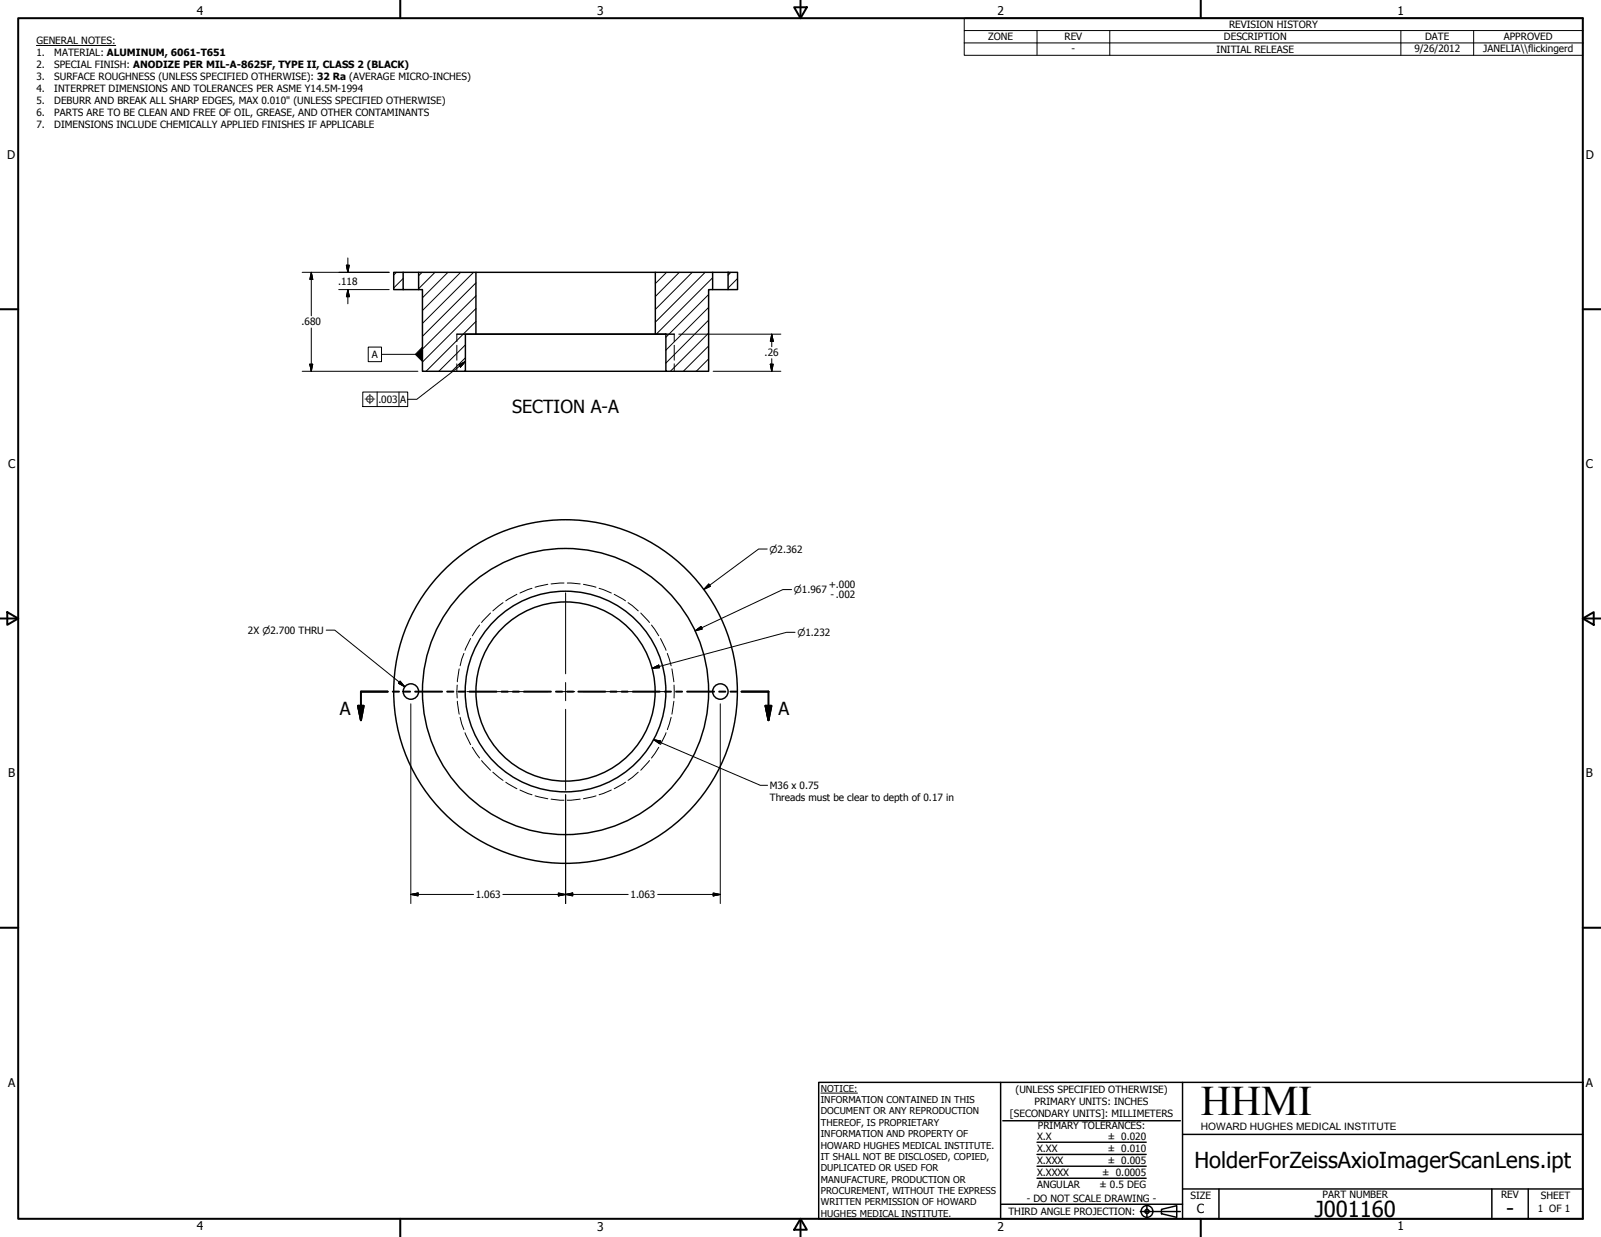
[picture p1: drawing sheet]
<svg xmlns="http://www.w3.org/2000/svg" width="559mm" height="432mm" viewBox="0 0 559 432" stroke-linecap="round" stroke-linejoin="round" font-family="sans-serif">
<defs><g id="words">
<text font-size="14.7" x="419.1" y="389.2">HHMI</text>
<g font-size="7.7">
<text x="416.9" y="407.6">HolderForZeissAxioImagerScanLens.ipt</text>
<text x="458.9" y="424.8">J001160</text>
<text x="525.7" y="424.4">-</text>
</g>
<g font-size="6.3">
<text x="178.8" y="144">SECTION A-A</text>
<text x="118.6" y="249.5">A</text>
<text x="271.7" y="249.5">A</text>
</g>
<text font-size="4.4" x="417.8" y="423.5">C</text>
<g font-size="4.2">
<text x="68.7" y="5.3">4</text>
<text x="208.4" y="5.3">3</text>
<text x="348.1" y="5.3">2</text>
<text x="487.8" y="5.3">1</text>
<text x="2.5" y="55.5">D</text>
<text x="553.5" y="55.5">D</text>
<text x="2.8" y="163.4">C</text>
<text x="553.5" y="163.4">C</text>
<text x="2.9" y="271.4">B</text>
<text x="553.5" y="271.4">B</text>
<text x="2.8" y="379.3">A</text>
<text x="553.5" y="379.3">A</text>
<text x="68.7" y="429.5">4</text>
<text x="208.4" y="429.6">3</text>
<text x="348.1" y="429.6">2</text>
<text x="487.8" y="429.5">1</text>
</g>
<text font-size="3.6" x="419.1" y="394.3">HOWARD HUGHES MEDICAL INSTITUTE</text>
<g font-size="3.5">
<text x="429" y="9.8">REVISION HISTORY</text>
<text x="12.7" y="15.3">GENERAL NOTES:</text>
<text x="344.9" y="14.1">ZONE</text>
<text x="371.5" y="14.1">REV</text>
<text x="427.2" y="14.1">DESCRIPTION</text>
<text x="497.4" y="14.1">DATE</text>
<text x="524.9" y="14.1">APPROVED</text>
<text x="12.7" y="19.5">1.</text>
<text x="12.7" y="23.7">2.</text>
<text x="18.9" y="19.5">MATERIAL: ALUMINUM, 6061-T651</text>
<text x="18.9" y="23.7">SPECIAL FINISH: ANODIZE PER MIL-A-8625F, TYPE II, CLASS 2 (BLACK)</text>
<text x="374" y="18.3">-</text>
<text x="424.6" y="18.4">INITIAL RELEASE</text>
<text x="493.6" y="18.2">9/26/2012</text>
<text x="517.7" y="18.1">JANELIA\\flickingerd</text>
<text x="12.7" y="27.8">3.</text>
<text x="18.9" y="27.8">SURFACE ROUGHNESS (UNLESS SPECIFIED OTHERWISE): 32 Ra (AVERAGE MICRO-INCHES)</text>
<text x="12.7" y="32">4.</text>
<text x="18.9" y="32">INTERPRET DIMENSIONS AND TOLERANCES PER ASME Y14.5M-1994</text>
<text x="12.7" y="36.2">5.</text>
<text x="12.7" y="40.4">6.</text>
<text x="18.9" y="36.2">DEBURR AND BREAK ALL SHARP EDGES, MAX 0.010&quot; (UNLESS SPECIFIED OTHERWISE)</text>
<text x="18.9" y="40.4">PARTS ARE TO BE CLEAN AND FREE OF OIL, GREASE, AND OTHER CONTAMINANTS</text>
<text x="12.7" y="44.6">7.</text>
<text x="18.9" y="44.6">DIMENSIONS INCLUDE CHEMICALLY APPLIED FINISHES IF APPLICABLE</text>
<text x="118" y="99.3">.118</text>
<text x="105.3" y="113.6">.680</text>
<text x="129.8" y="125">A</text>
<text x="266.9" y="124.4">.26</text>
<text x="132.1" y="140.7">.003</text>
<text x="139.7" y="140.7">A</text>
<text x="289.2" y="205.2">+.000</text>
<text x="289.9" y="208.7">- .002</text>
<text x="86.6" y="221.2">2X ⌀2.700 THRU</text>
<text x="268.7" y="275.4">M36 x 0.75</text>
<text x="268.7" y="279.6">Threads must be clear to depth of 0.17 in</text>
<text x="166.1" y="313.5">1.063</text>
<text x="220.1" y="313.5">1.063</text>
<text x="354.5" y="381.6">(UNLESS SPECIFIED OTHERWISE)</text>
<text x="352.5" y="390">[SECONDARY UNITS]: MILLIMETERS</text>
<text x="361.1" y="385.8">PRIMARY UNITS: INCHES</text>
<text x="362.3" y="394.1">PRIMARY TOLERANCES:</text>
<text x="361.9" y="397.9">X.X</text>
<text x="386.7" y="398">± 0.020</text>
<text x="361.9" y="402.1">X.XX</text>
<text x="361.9" y="406.3">X.XXX</text>
<text x="386.7" y="402.1">± 0.010</text>
<text x="386.7" y="406.3">± 0.005</text>
<text x="361.9" y="410.5">X.XXXX</text>
<text x="384.7" y="410.5">± 0.0005</text>
<text x="358.4" y="419.7">- DO NOT SCALE DRAWING -</text>
<text x="361.9" y="414.6">ANGULAR</text>
<text x="383.8" y="414.7">± 0.5 DEG</text>
<text x="415.5" y="418.4">SIZE</text>
<text x="461.6" y="418.3">PART NUMBER</text>
<text x="523.9" y="418.3">REV</text>
<text x="537.8" y="418.4">SHEET</text>
<text x="352" y="424.2">THIRD ANGLE PROJECTION:</text>
<text x="536.7" y="423.2">1 OF 1</text>
</g>
<g font-size="3.3">
<text x="127.1" y="141.2">⌖</text>
<text x="268.5" y="192.9">⌀2.362</text>
<text x="277.1" y="207.1">⌀1.967</text>
<text x="278.3" y="221.9">⌀1.232</text>
<text x="286.5" y="381.1">NOTICE:</text>
<text x="286.5" y="385">INFORMATION CONTAINED IN THIS</text>
<text x="286.5" y="389">DOCUMENT OR ANY REPRODUCTION</text>
<text x="286.5" y="392.9">THEREOF, IS PROPRIETARY</text>
<text x="286.5" y="396.9">INFORMATION AND PROPERTY OF</text>
<text x="286.5" y="400.9">HOWARD HUGHES MEDICAL INSTITUTE.</text>
<text x="286.5" y="404.9">IT SHALL NOT BE DISCLOSED, COPIED,</text>
<text x="286.5" y="408.9">DUPLICATED OR USED FOR</text>
<text x="286.5" y="412.8">MANUFACTURE, PRODUCTION OR</text>
<text x="286.5" y="416.8">PROCUREMENT, WITHOUT THE EXPRESS</text>
<text x="286.5" y="420.8">WRITTEN PERMISSION OF HOWARD</text>
<text x="286.5" y="424.8">HUGHES MEDICAL INSTITUTE.</text>
</g>
</g></defs>
<!-- layer: Visible (ANSI) -->
<g fill="none" stroke="#000" stroke-width=".51">
<path d="M140.7 95.1h5.4M146.1 95.1h20v21.5h-3.7v13h-15v-28.5h-1.3zM166.1 95.1h62.6M228.7 95.1h20v6h-1.4v28.5h-14.9v-13h-3.7zM248.7 95.1h5.4M254.1 95.1h3.3v6h-3.3zM140.7 101.1v-6h-3.3v6h8.7M159.4 116.6h75.9M248.7 101.1h5.4M162.4 129.6h70M228.7 241.4a31.3 31.3 0 0 0-46.3-27.4 31.3 31.3 0 0 0-1.9 53.7 31.3 31.3 0 0 0 48.1-24.1l.1-2.2M247.3 241.4a49.9 49.9 0 0 0-73.9-43.8 49.9 49.9 0 0 0-2.9 85.9 49.9 49.9 0 0 0 76.7-38.7l.1-3.4"/>
<path d="M257.4 241.4a60 60 0 0 0-88.8-52.6 60 60 0 0 0-3.5 103.2 60 60 0 0 0 92.1-46.5l.2-4.1"/>
<circle cx="143.4" cy="241.4" r="2.7"/>
<circle cx="197.4" cy="241.4" r="35"/>
<circle cx="251.4" cy="241.4" r="2.7"/>
</g>
<!-- layer: Hidden Narrow (ANSI) -->
<g fill="none" stroke="#000" stroke-width=".35">
<path d="M159.4 116.6v2.7M235.3 116.6v2.7M159.4 120.5v5.2M159.4 127v2.6M235.3 120.5v5.2M235.3 127v2.6M167.4 218.2l-2.6 3.7M171.2 214l-3.1 3.3M175.6 210.4l-3.6 2.8M180.4 207.5l-3.9 2.2M185.7 205.4l-4.2 1.6M191.2 204l-4.4 1"/>
<path d="M196.8 203.5l-4.5 .3M198 203.5l4.5 .3M203.6 204l4.4 1M209.1 205.4l4.3 1.6M214.4 207.5l3.9 2.2M219.2 210.4l3.6 2.8M223.6 214l3.1 3.3M227.4 218.2l2.5 3.7M159.6 239.1v4.5M160.3 233.5l-.7 4.5M161.9 228.1l-1.3 4.3M164.3 222.9l-2 4.1"/>
<path d="M230.6 222.9l1.9 4.1M232.9 228.1l1.4 4.3M234.5 233.5l.7 4.5M235.3 239.1v4.5M159.6 244.8l.7 4.5M160.6 250.4l1.3 4.3M162.3 255.8l2 4.1M232.5 255.8l-1.9 4.1M234.3 250.4l-1.4 4.3M235.2 244.8l-.7 4.5M164.8 260.9l2.6 3.7M168.1 265.5l3.1 3.4"/>
<path d="M172 269.6l3.6 2.8M176.5 273l3.9 2.3M181.5 275.8l4.2 1.6M186.8 277.8l4.4 1M192.3 279l4.5 .3M202.5 279l-4.5 .3M208 277.8l-4.4 1M213.4 275.8l-4.3 1.6M218.3 273l-3.9 2.3M222.8 269.6l-3.6 2.8M226.7 265.5l-3.1 3.4M229.9 260.9l-2.5 3.7"/>
</g>
<!-- layer: Section Line (ANSI) -->
<g fill="none" stroke="#000" stroke-width=".7">
<path d="M125 246.4h1.9l-.9 5zM135.3 241.4h-9.3v10M137.1 241.4h2.2M141 241.4h2.1M144.9 241.4h9.4M156.1 241.4h2.1M160 241.4h2.1M163.9 241.4h9.4M175.1 241.4h2.1M179 241.4h2.1M182.9 241.4h9.4M194.1 241.4h2.1"/>
<path d="M198 241.4h2.1M201.9 241.4h9.4M213 241.4h2.2M217 241.4h2.1M220.9 241.4h9.4M232 241.4h2.2M236 241.4h2.1M239.8 241.4h9.4M251 241.4h2.2M255 241.4h2M258.8 241.4h9.4v10M267.2 246.4h2l-1 5z"/>
</g>
<path d="M125 246.4l1 5zM125 246.4h1.9l-.9 5zM267.2 246.4l1 5zM267.2 246.4h2l-1 5z" fill="#000" stroke="#000" stroke-width=".7"/>
<!-- layer: Border (ANSI) -->
<g fill="none" stroke="#000" stroke-width=".7">
<path d="M6.3 6.3h546.1v419.1h-546.1zM139.7 0v6.3M277.2 2.5h4.4l-2.2 3.8zM279.4 0v6.3M419.1 0v6.3M0 107.9h6.3M552.4 107.9h6.4M0 215.9h6.3M2.5 213.7l3.8 2.2-3.8 2.2zM552.4 215.9l3.9-2.2v4.4zM552.4 215.9h6.4M0 323.8h6.3"/>
<path d="M552.4 323.8h6.4M139.7 425.4v6.4M279.4 425.4l2.2 3.9h-4.4zM279.4 425.4v6.4M419.1 425.4v6.4"/>
</g>
<!-- layer: Title (ANSI) -->
<g fill="none" stroke="#000" stroke-width=".51">
<path d="M285.8 377.8h266.6v47.6h-266.6zM349.2 377.8v47.6M412.7 377.8v47.6M350 391.2h62M361.9 398.7h38.1M412.7 396h139.7M361.9 411.3h38.1M361.9 407.1h38.1M361.9 403h38.1M412.7 415h139.7M425.4 415v10.4M520.7 415v10.4"/>
<path d="M533.4 415v10.4M349.2 420.4h63.5M398 422.9h14M400.3 420.6v4.6M405.4 422.1l5.3-1.2v4l-5.3-1.2z"/>
<circle cx="400.3" cy="422.9" r="2.06"/>
<circle cx="400.3" cy="422.9" r=".73"/>
</g>
<path d="M286.5 381.6h12.8" fill="none" stroke="#000" stroke-width=".35"/>
<!-- layer: Hatch (ANSI) -->
<g fill="none" stroke="#000" stroke-width=".35">
<path d="M138.4 95.1l-1 .9M140.7 97.2l-3.3 3.3M147.3 95.1l-1.2 1.2M151.8 95.1l-5.7 5.7M156.3 95.1l-8.9 8.8M160.8 95.1l-13.4 13.3M165.3 95.1l-17.9 17.8M166.1 98.7l-18.7 18.7M232.7 95.1l-4 3.9M237.1 95.1l-8.4 8.4M241.6 95.1l-12.9 12.9M246.1 95.1l-17.4 17.4"/>
<path d="M248.7 97l-19.7 19.6M255.1 95.1l-1 1M257.4 97.2l-3.3 3.3M166.1 112.2l-17.4 17.4M166.1 107.7l-18.7 18.7M166.1 103.3l-18.7 18.6M247.3 116.3l-13.3 13.3M247.3 111.8l-14.9 14.9M247.3 107.3l-14.9 14.9M247.3 102.8l-14.9 14.9M162.4 129.4l-.2 .2M162.4 124.9l-4.7 4.7"/>
<path d="M162.4 120.4l-9.2 9.2M247.3 125.3l-4.3 4.3M247.3 120.8l-8.8 8.8"/>
</g>
<!-- layer: Symbol (ANSI) -->
<g fill="none" stroke="#000" stroke-width=".35">
<path d="M12.7 15.9h27.7M336.5 10.7v-4.4h215.9v4.4M336.5 15h215.9M361.9 10.7v8.6M387.3 10.7v8.6M488.9 10.7v8.6M514.3 10.7v8.6M552.4 10.7h-215.9v4.3M552.4 10.7v8.6h-215.9v-4.3M126.6 136.8h15.7v5.1h-15.7zM128.5 121.2h4.7v5h-4.7zM131.6 136.8v5.1"/>
<path d="M133.2 123.7h11.8M139.3 136.8v5.1M160.1 127.3l2.3-1.1-1.7 1.9zM162.4 126.2l-16.9 13.2h-3.2M113.9 220h2.9l24.5 19.7M139.6 237.7l1.7 2-2.2-1.2zM228.1 258.2l2.5 .5-.3 1zM228.1 258.2l37.3 15.9h2.5"/>
</g>
<!-- layer: Dimension (ANSI) -->
<g fill="none" stroke="#000" stroke-width=".35">
<path d="M105.5 95.1h30.3M108.6 95.1l.6 2.4h-1.1zM108.6 95.1v15.1M120.9 92.6h1l-.5 2.5zM121.4 90v5.1M108.6 114.5v15.1M118.2 101.1h17.6M121.4 101.1l.5 2.5h-1zM121.4 101.1v4.9M236.9 116.6h35.6M269.4 116.6l.5 2.5h-1zM269.4 116.6v4.4"/>
<path d="M105.5 129.6h40.4M108.1 127.1h1.1l-.6 2.5zM248.9 129.6h23.6M268.9 127.1h1l-.5 2.5zM269.4 125.2v4.4M267.8 191.6h-3l-19.1 14.1M247.4 203.9l.6 .8-2.3 1zM276.3 205.8h-3.1l-30.6 14.4M227.6 233.3l2.3-1.1 .3 .9zM242.6 220.2l2.1-1.5 .4 .9zM277.5 220.7h-3l-46.9 12.6M143.4 245.7v69.7"/>
<path d="M251.4 245.7v69.7M197.4 277.4v38M143.4 312.2l2.5-.5v1zM143.4 312.2h21.9M175.5 312.2h43.8M194.9 311.7l2.5 .5-2.5 .5zM197.4 312.2l2.5-.5v1zM229.6 312.2h21.8M248.9 311.7l2.5 .5-2.5 .5z"/>
</g>
<g fill="#000" stroke="#000" stroke-width=".35">
<path d="M108.6 95.1l.6 2.4zM108.6 95.1l.6 2.4h-1.1zM120.9 92.6l.5 2.5zM120.9 92.6h1l-.5 2.5zM121.4 101.1l.5 2.5zM121.4 101.1l.5 2.5h-1zM269.4 116.6l.5 2.5zM269.4 116.6l.5 2.5h-1zM108.1 127.1l.5 2.5zM108.1 127.1h1.1l-.6 2.5zM268.9 127.1l.5 2.5zM268.9 127.1h1l-.5 2.5z"/>
<path d="M242.6 220.2l2.1-1.5zM242.6 220.2l2.1-1.5 .4 .9zM247.4 203.9l-1.7 1.8zM247.4 203.9l.6 .8-2.3 1zM227.6 233.3l2.3-1.1zM227.6 233.3l2.3-1.1 .3 .9zM143.4 312.2l2.5-.5zM143.4 312.2l2.5-.5v1zM194.9 312.7l2.5-.5zM194.9 311.7l2.5 .5-2.5 .5zM197.4 312.2l2.5-.5zM197.4 312.2l2.5-.5v1z"/>
<path d="M248.9 312.7l2.5-.5zM248.9 311.7l2.5 .5-2.5 .5z"/>
</g>
<!-- layer: Symbol (ANSI) -->
<path d="M147.4 121.2v5zM147.4 121.2v5l-2.4-2.5zM162.4 126.2l-1.7 1.9zM160.1 127.3l2.3-1.1-1.7 1.9zM139.1 238.5l2.2 1.2zM139.6 237.7l1.7 2-2.2-1.2zM228.1 258.2l2.5 .5zM228.1 258.2l2.5 .5-.3 1z" fill="#000" stroke="#000" stroke-width=".35"/>
<!-- layer: Center Mark (ANSI) -->
<path d="M197.4 206.9v28.3M197.4 238.3v6.3M162.9 241.4h28.4M194.2 241.4h6.4M197.4 247.6v28.2M203.6 241.4h28.3" fill="none" stroke="#000" stroke-width=".35"/>
<use href="#words"/>
</svg>
